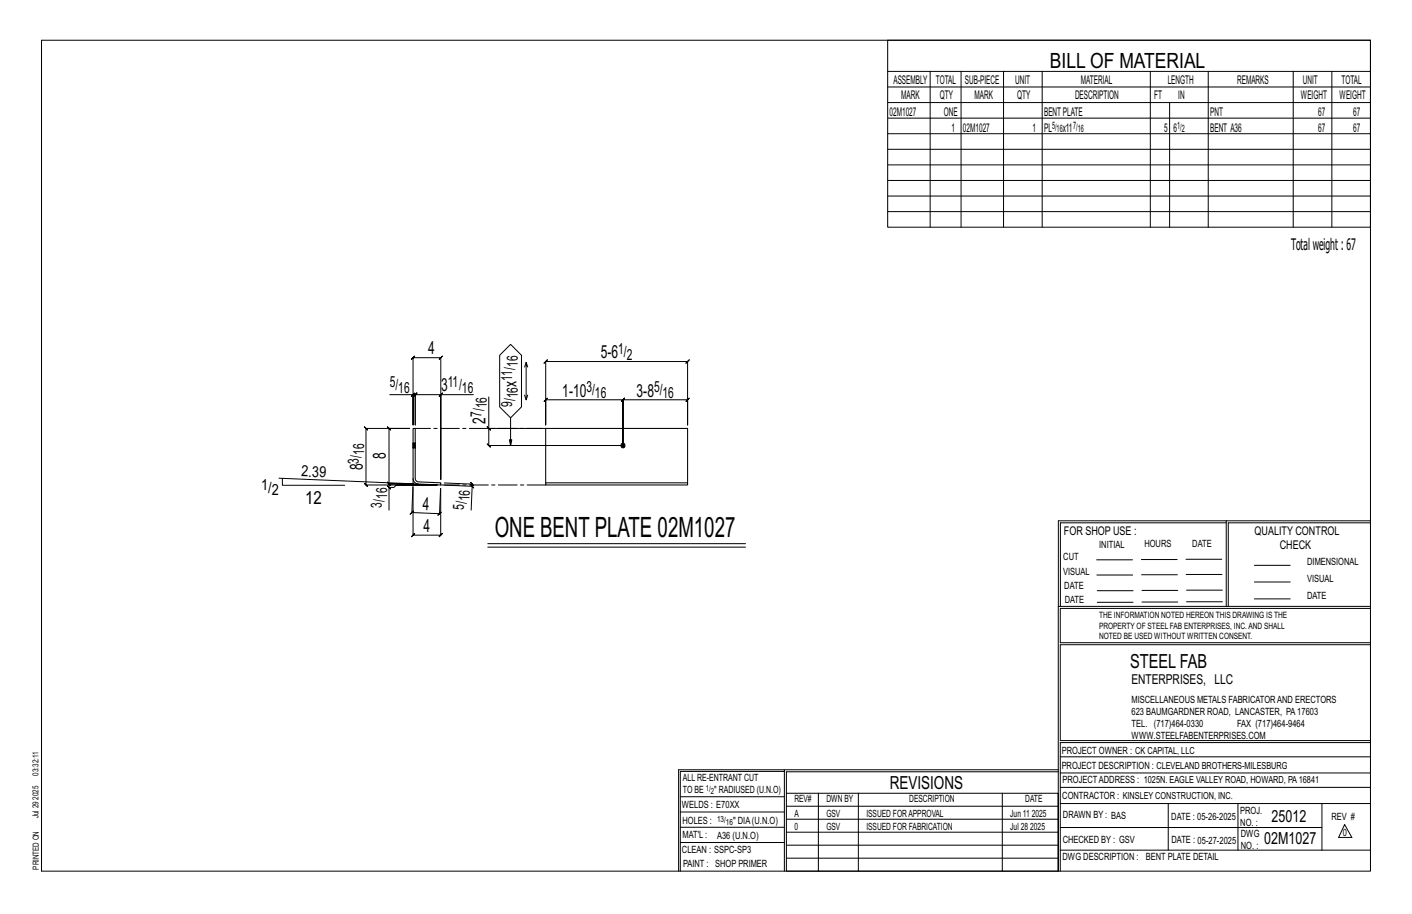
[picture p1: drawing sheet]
<svg xmlns="http://www.w3.org/2000/svg" width="432mm" height="279mm" viewBox="0 0 432 279" stroke-linecap="round" stroke-linejoin="round" font-family="sans-serif">
<defs><g id="words">
<text font-size="8.6" x="151.3" y="164.2">ONE BENT PLATE 02M1027</text>
<text font-size="6.4" x="321.1" y="20.7">BILL OF MATERIAL</text>
<text font-size="5.9" x="345.6" y="204.1">STEEL FAB</text>
<g font-size="5.5">
<text x="130.9" y="108.4">4</text>
<text x="183.7" y="109.5">5-6</text>
<text x="134.9" y="119.7">3</text>
<text x="157.9" y="118.3" transform="rotate(-90 157.9 118.3)">x</text>
<text x="172" y="121.2">1-10</text>
<text x="194.7" y="121.2">3-8</text>
<text x="148.5" y="129.5" transform="rotate(-90 148.5 129.5)">2</text>
<text x="110.9" y="143.7" transform="rotate(-90 110.9 143.7)">8</text>
<text x="118" y="140.5" transform="rotate(-90 118 140.5)">8</text>
<text x="93.3" y="153.9">12</text>
<text x="129.2" y="155.8" transform="rotate(2 129.2 155.8)">4</text>
<text x="129.5" y="162.6">4</text>
<text x="272.2" y="241.1">REVISIONS</text>
</g>
<g font-size="5.1">
<text x="388.9" y="251.3">25012</text>
<text x="386.6" y="258.1">02M1027</text>
</g>
<text font-size="4.9" x="394.8" y="76.4">Totalweight : 67</text>
<g font-size="4.7">
<text x="158.3" y="112.1" transform="rotate(-90 158.3 112.1)">16</text>
<text x="189.1" y="108.3">1/</text>
<text x="191.7" y="109.9">2</text>
<text x="119.2" y="118.4">5/</text>
<text x="136.9" y="118.4">11/</text>
<text x="156.7" y="116.4" transform="rotate(-90 156.7 116.4)">11/</text>
<text x="179.3" y="120">3/</text>
<text x="200" y="120">5/</text>
<text x="121.8" y="120.1">16</text>
<text x="141.3" y="120.1">16</text>
<text x="148.9" y="124.8" transform="rotate(-90 148.9 124.8)">16</text>
<text x="156.7" y="124.4" transform="rotate(-90 156.7 124.4)">9/</text>
<text x="158.3" y="121.8" transform="rotate(-90 158.3 121.8)">16</text>
<text x="181.9" y="121.6">16</text>
<text x="202.6" y="121.6">16</text>
<text x="147.2" y="127.4" transform="rotate(-90 147.2 127.4)">7/</text>
<text x="109.7" y="141.7" transform="rotate(-90 109.7 141.7)">3/</text>
<text x="111.3" y="139.1" transform="rotate(-90 111.3 139.1)">16</text>
<text x="79.9" y="149.7">1/</text>
<text x="92.1" y="145.6" transform="rotate(2 92.1 145.6)">2.39</text>
<text x="83.1" y="151.4">2</text>
<text x="116.7" y="155.2" transform="rotate(-90 116.7 155.2)">3/</text>
<text x="118.4" y="152.6" transform="rotate(-90 118.4 152.6)">16</text>
<text x="141.9" y="155.8" transform="rotate(-88 141.9 155.8)">5/</text>
<text x="143.6" y="153.3" transform="rotate(-88 143.6 153.3)">16</text>
</g>
<text font-size="4.2" x="346" y="209.1">ENTERPRISES, LLC</text>
<g font-size="3.7">
<text x="273.2" y="25.6">ASSEMBLY</text>
<text x="286.2" y="25.6">TOTAL</text>
<text x="295.1" y="25.6">SUB-PIECE</text>
<text x="310.4" y="25.6">UNIT</text>
<text x="330.5" y="25.6">MATERIAL</text>
<text x="357.1" y="25.6">LENGTH</text>
<text x="378.3" y="25.6">REMARKS</text>
<text x="398.4" y="25.6">UNIT</text>
<text x="410.2" y="25.6">TOTAL</text>
<text x="272.1" y="35.5">02M1027</text>
<text x="275.6" y="30.4">MARK</text>
<text x="287.4" y="30.4">QTY</text>
<text x="288.6" y="35.5">ONE</text>
<text x="298" y="30.4">MARK</text>
<text x="311" y="30.4">QTY</text>
<text x="319.3" y="35.5">BENTPLATE</text>
<text x="328.7" y="30.4">DESCRIPTION</text>
<text x="353" y="30.4">FT</text>
<text x="360.3" y="30.4">IN</text>
<text x="370.1" y="35.5">PNT</text>
<text x="397.8" y="30.4">WEIGHT</text>
<text x="403.2" y="35.5">67</text>
<text x="409.6" y="30.4">WEIGHT</text>
<text x="413.8" y="35.5">67</text>
<text x="290.9" y="40.2">1</text>
<text x="294.5" y="40.2">02M1027</text>
<text x="315.8" y="40.2">1</text>
<text x="319.3" y="40.2">PL</text>
<text x="325" y="40.2">x11</text>
<text x="356" y="40.2">5</text>
<text x="358.9" y="40.2">6</text>
<text x="370.1" y="40.2">BENT A36</text>
<text x="403.2" y="40.2">67</text>
<text x="413.8" y="40.2">67</text>
<text x="325.3" y="163.4">FOR SHOP USE :</text>
<text x="383.7" y="163.4">QUALITY CONTROL</text>
<text x="391.4" y="167.8">CHECK</text>
</g>
<g font-size="3.1">
<text x="321.7" y="39.4">5/</text>
<text x="323.1" y="40.5">16</text>
<text x="328.2" y="39.4">7/</text>
<text x="329.6" y="40.5">16</text>
<text x="360" y="39.4">1/</text>
<text x="361.4" y="40.5">2</text>
<text x="336.2" y="167.4">INITIAL</text>
<text x="350" y="167.1">HOURS</text>
<text x="364.6" y="167.2">DATE</text>
<text x="325.2" y="171.3">CUT</text>
<text x="399.8" y="172.8">DIMENSIONAL</text>
<text x="325.1" y="175.8">VISUAL</text>
<text x="399.8" y="177.9">VISUAL</text>
<text x="325.5" y="180">DATE</text>
<text x="325.7" y="184.4">DATE</text>
<text x="399.8" y="183.1">DATE</text>
<text x="346" y="215">MISCELLANEOUS METALS FABRICATORAND ERECTORS</text>
<text x="346" y="218.6">623 BAUMGARDNER ROAD, LANCASTER, PA17603</text>
<text x="346" y="225.8">WWW.STEELFABENTERPRISES.COM</text>
<text x="346" y="222.2">TEL. (717)464-0330</text>
<text x="378.3" y="222.2">FAX (717)464-9464</text>
<text x="324.7" y="230.5">PROJECT OWNER : CK CAPITAL, LLC</text>
<text x="208.8" y="238.8">ALL RE-ENTRANT CUT</text>
<text x="324.7" y="235.1">PROJECT DESCRIPTION : CLEVELAND BROTHERS-MILESBURG</text>
<text x="324.9" y="239.5">PROJECTADDRESS : 1025N. EAGLE VALLEY ROAD, HOWARD, PA16841</text>
<text x="208.8" y="242.5">TO BE</text>
<text x="218.4" y="242.5">&quot; RADIUSED (U.N.O)</text>
<text x="242.9" y="245.3">REV#</text>
<text x="252.7" y="245.3">DWN BY</text>
<text x="278.1" y="245.3">DESCRIPTION</text>
<text x="313.5" y="245.3">DATE</text>
<text x="324.9" y="244.2">CONTRACTOR : KINSLEY CONSTRUCTION, INC.</text>
<text x="208.5" y="247">WELDS : E70XX</text>
<text x="208.7" y="251.7">HOLES :</text>
<text x="224.2" y="251.8">&quot; DIA(U.N.O)</text>
<text x="242.9" y="249.9">A</text>
<text x="252.7" y="249.9">GSV</text>
<text x="264.9" y="249.9">ISSUED FORAPPROVAL</text>
<text x="309" y="249.9">Jun 11</text>
<text x="315.5" y="249.9">2025</text>
<text x="325.1" y="250">DRAWN BY : BAS</text>
<text x="358.2" y="250.5">DATE : 05-26-2025</text>
<text x="379.3" y="248.9">PROJ.</text>
<text x="407.2" y="250.5">REV #</text>
<text x="208.7" y="256.3">MAT'L :</text>
<text x="219.3" y="256.4">A36 (U.N.O)</text>
<text x="242.9" y="253.8">0</text>
<text x="252.7" y="253.8">GSV</text>
<text x="264.9" y="253.8">ISSUED FOR FABRICATION</text>
<text x="309" y="253.8">Jul 28</text>
<text x="315" y="253.8">2025</text>
<text x="325" y="257.6">CHECKED BY : GSV</text>
<text x="358.3" y="257.7">DATE : 05-27-2025</text>
<text x="379.3" y="252.5">NO. :</text>
<text x="379.5" y="255.9">DWG</text>
<text x="410.6" y="255.5">0</text>
<text x="208.6" y="260.7">CLEAN : SSPC-SP3</text>
<text x="324.9" y="262.9">DWG DESCRIPTION :</text>
<text x="350.4" y="263">BENT PLATE DETAIL</text>
<text x="379.5" y="259.5">NO. :</text>
<text x="208.9" y="265">PAINT : SHOP PRIMER</text>
</g>
<g font-size="2.7">
<text x="336.1" y="189">THE INFORMATION NOTED HEREON THIS DRAWING IS THE</text>
<text x="336.1" y="195.4">NOTED BE USED WITHOUT WRITTEN CONSENT.</text>
<text x="336.1" y="192.2">PROPERTY OF STEEL FAB ENTERPRISES, INC.AND SHALL</text>
</g>
<g font-size="2.6">
<text x="215.9" y="241.8">1/</text>
<text x="217.4" y="242.7">2</text>
<text x="219.3" y="251.1">13/</text>
<text x="222" y="252.1">16</text>
</g>
<g font-size="2.5">
<text x="11.7" y="237.1" transform="rotate(-90 11.7 237.1)">03:32:11</text>
<text x="11.8" y="244.4" transform="rotate(-90 11.8 244.4)">2025</text>
<text x="11.8" y="250.1" transform="rotate(-90 11.8 250.1)">Jul 29</text>
<text x="11.9" y="265.8" transform="rotate(-90 11.9 265.8)">PRINTED ON</text>
</g>
</g></defs>
<g fill="none" stroke="#000" stroke-width=".31">
<path d="M12.7 12.3h406.4v254h-406.4zM271.5 12.3h147.6v57.2h-147.6zM271.5 21.8h147.6M271.5 26.6h147.6M271.5 31.4h147.6M271.5 36.1h147.6M284.5 21.8v47.7M293.9 21.8v47.7M306.9 21.8v47.7M318.7 21.8v47.7M351.8 21.8v47.7M357.7 31.4v38.1"/>
<path d="M369.5 21.8v47.7M395.5 21.8v47.7M407.3 21.8v47.7M271.5 40.9h147.6M271.5 45.6h147.6M271.5 50.4h147.6M271.5 55.2h147.6M271.5 59.9h147.6M271.5 64.7h147.6M152.8 108.6l3.3-3.3 3.4 3.3v15.8l-3.4 3.3-3.3-3.3zM160.9 110.8l-.5 1.4M161.4 112.2l-.5-1.4v11.4"/>
<path d="M166.9 110.5l-.5 .5 1-1-.5 .5h43.4l-.5 .5 1-1-.5 .5v19.4v-7.7l.5-.5-1 1 .5-.5h-19.8l.5-.5-1 1 .5-.5v14v-14l.5-.5-1 1 .5-.5h-23.6l.5-.5-1 1 .5-.5v7.7zM119.2 120.7h7.1v9.2v-20.6l-.5 .5 1-1-.5 .5h8.5l-.5 .5 1-1-.5 .5v37.2v-25.8h10M125.8 121.2l1-1zM126.3 120.7h.7l-.5 .5 1-1-.5 .5v9.2v-9.2l-.5 .5 1-1-.5 .5h7.8M134.8 120.7l.5-.5-1 1zM149 130.5l1 1zM149.5 121.3v9.7h16.3M149.5 131v5.2l-.5-.5 1 1-.5-.5h41M156.1 127.7v8.5l-.3-1.8h.7l-.4 1.8M160.4 120.8l.5 1.4 .5-1.4M85.3 146.2l41 1.7-.4 8.8-.5 .5 1.1-1-.6 .5 8.5 .3-.5 .5 1-.9-.5 .4 .3-7.7M86.4 146.2v2.1h19"/>
<path d="M118.5 148.5l1 1zM119 149v-1.1l.5 .5-1-1 .5 .5h7.3h-7.3l.5 .5-1-1 .5 .5v-16.9l.5 .5-1-1 .5 .5h6.3h-13.4l-.5-.5 1 1-.5-.5v17.3l-.5-.5 1 1-.5-.5h21.8h-12.5l-.7 .7h-1.5v6.9M126.3 149v14.6l-.5 .5 1-1-.5 .5h8.5l-.5 .5 1-1-.5 .5v-14.3M135.8 148.3l8.6 .4-.3 7.2M135.9 147.6l8.5 .4-.5-.5 1 1-.5-.5v.7M143.9 148.1l1 1.1zM375 159.8h-50.7v25.6M375 159.2h-51.3l-.1 107.1M419.1 159.2h-44.1v26.2M419.1 159.8h-43.5v25.6M149.2 166.2h78.8M149.2 167.3h78.8"/>
<path d="M335.4 171.1h10.9M335.4 175.8h11M349 171h11M349.1 175.7h11M362.7 171h10.9M362.7 175.6h11M383.6 172.8h11M383.6 177.9h11M323.7 185.4h95.4M335.5 184.1h11M335.5 180.6h11M349.2 184h11"/>
<path d="M349.2 180.5h11M362.9 180.4h10.9M362.9 184h10.9M383.6 183.1h11M419.1 186h-94.9v10.5h94.9M419.1 197.1h-94.9v29.3h94.9v.6h-94.9v39.3M239.9 235.8h-31.9v30.5M239.9 235.3h-32.4v31M323.6 235.3h-83.7v31M323.6 235.9h-83.1v6.6M324.2 236.3h94.9M324.2 231.4h94.9"/>
<path d="M208 252.9h31.9M208 257.5h31.9M208 243.6h31.9M208 248.2h31.9M240.5 242.5h83.1v23.8h-83.1zM240.5 258.4h83.1M240.5 254.4h83.1M240.5 250.4h83.1M240.5 246.5h83.1M250.3 242.5v23.8M262.5 242.5v23.8M306.5 242.5v23.8"/>
<path d="M324.2 253h80.1M324.2 245.6h94.9M324.2 259.9h94.9M324.2 240.7h94.9M357.3 245.6v14.3M378.6 245.6v14.3M404.3 245.6v14.3M411.2 252.1l2.2 3.9h-4zM240.5 262.3h83.1"/>
</g>
<circle cx="190.4" cy="136.2" r=".68" fill="#000" stroke="#000" stroke-width=".31"/>
<path d="M126.3 135.5h.1M126.3 136.9h.1M126.3 131h.7l.1 15.8 .9 .5 6.8 .3v.7l-6.8-.3-.9-.3-.6-.6-.2-.8zM127 135.5h.1M127 136.9h.1M166.9 147.6h43.4v.7h-43.4zM166.9 147.6v-16.6h43.4v16.6" fill="none" stroke="#000" stroke-width=".32"/>
<path d="M126.3 136.1v-.3h.7v.3M126.3 135.8v-.2h.7v.2M126.3 135.6h.7M126.3 135.5h.1M126.3 136.9h.1M126.3 136.7l.7 .2M126.3 136.5v.2l.7 .2M126.3 136.3v.2h.7v.2M126.3 136.9h.7M127 135.5h-.7M127 135.5h.1M127 136.3v-.2h-.7v.2h.7v.2" fill="none" stroke="#000" stroke-width=".31" stroke-dasharray="2 1.4"/>
<path d="M166.9 131h-39.9M126.3 146.3v1.6l1.7 .1M134.8 148.3h32.1" fill="none" stroke="#000" stroke-width=".31" stroke-dasharray="5.8 1 1 1"/>
<use href="#words"/>
</svg>
